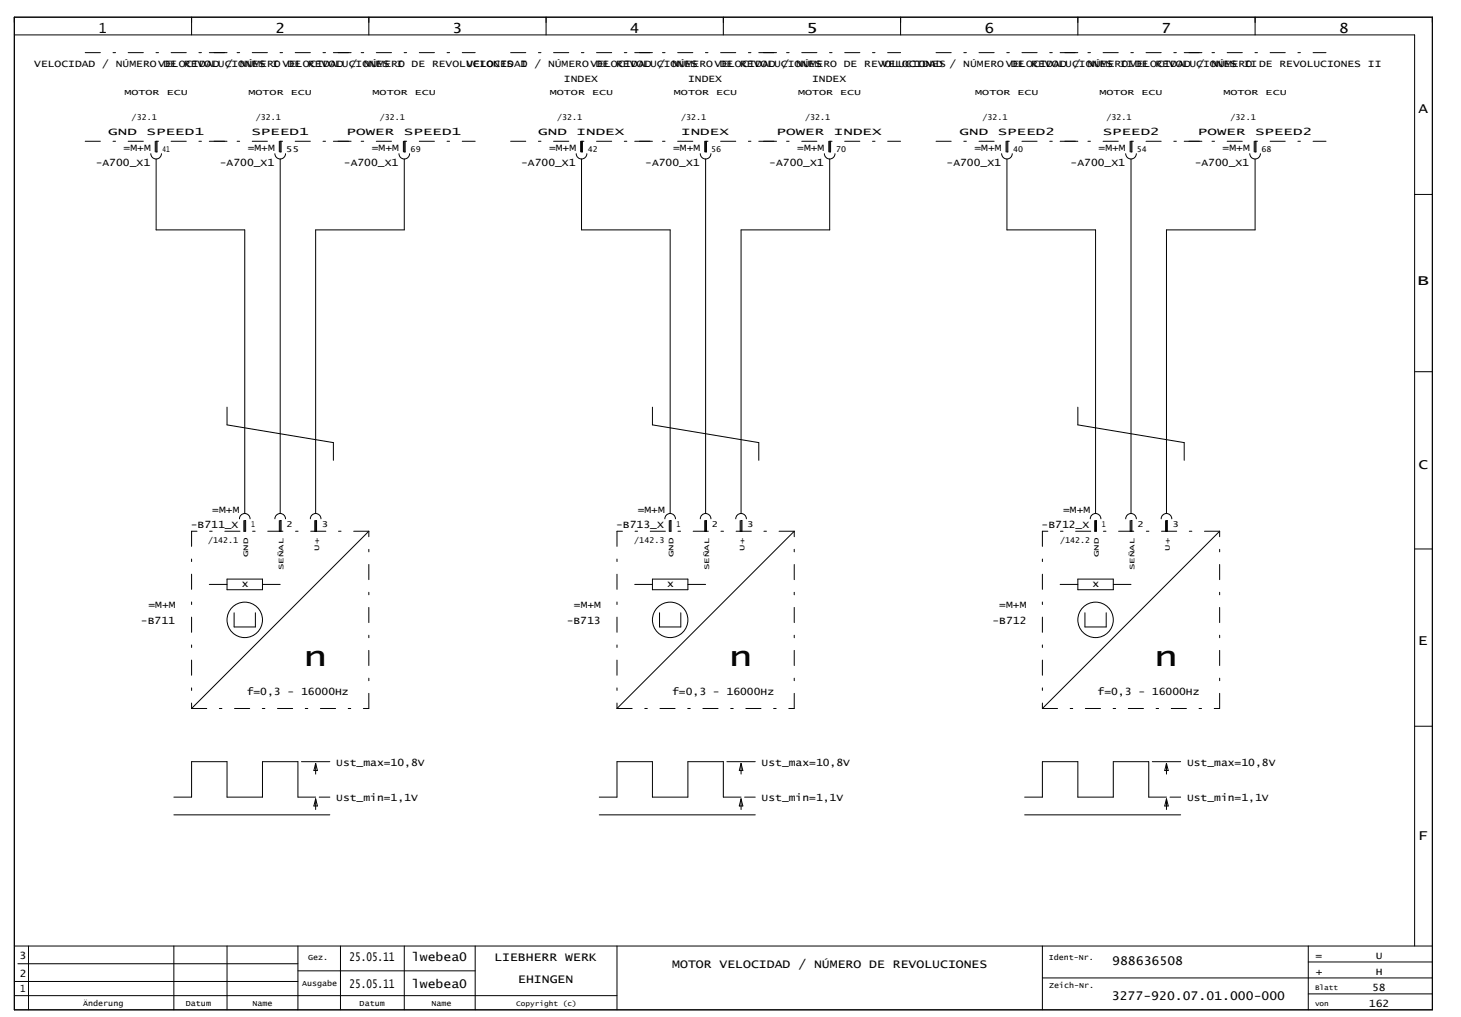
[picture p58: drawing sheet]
<svg xmlns="http://www.w3.org/2000/svg" width="408mm" height="284mm" viewBox="0 0 408 284" stroke-linecap="round" stroke-linejoin="round" font-family="sans-serif">
<defs><g id="words">
<g font-size="7.8">
<text x="84.7" y="186.1">n</text>
<text x="203.5" y="186.1">n</text>
<text x="322.3" y="186.1">n</text>
</g>
<g font-size="3.9">
<text x="27.6" y="9.3">1</text>
<text x="77" y="9.3">2</text>
<text x="126.4" y="9.3">3</text>
<text x="175.9" y="9.3">4</text>
<text x="225.1" y="9.3">5</text>
<text x="274.9" y="9.3">6</text>
<text x="324.4" y="9.3">7</text>
<text x="373.9" y="9.3">8</text>
<text x="396.2" y="31.6">A</text>
<text x="395.8" y="79.6">B</text>
<text x="396.2" y="131.1">C</text>
<text x="396" y="180.1">E</text>
<text x="396" y="234.5">F</text>
</g>
<g font-size="3.4">
<text x="97.6" y="268.5">25.05.11</text>
<text x="115.1" y="268.5">lwebea0</text>
<text x="138" y="268.5">LIEBHERR WERK</text>
<text x="310.6" y="269.5">988636508</text>
<text x="97.6" y="275.9">25.05.11</text>
<text x="115.1" y="275.9">lwebea0</text>
<text x="144.7" y="274.4">EHINGEN</text>
<text x="187.7" y="270.4">MOTOR VELOCIDAD / NÚMERO DE REVOLUCIONES</text>
<text x="310.5" y="279.4">3277-920.07.01.000-000</text>
</g>
<g font-size="2.8">
<text x="9.6" y="18.8">VELOCIDAD / NÚMERO DE REVOLUCIONES I VELOCIDAD / NÚMERO DE REVOLUCIONES I</text>
<text x="44.2" y="18.8">VELOCIDAD / NÚMERO DE REVOLUCIONES I</text>
<text x="130.2" y="18.8">VELOCIDAD / NÚMERO DE REVOLUCIONES</text>
<text x="157.5" y="23">INDEX</text>
<text x="164.9" y="18.8">VELOCIDAD / NÚMERO DE REVOLUCIONES</text>
<text x="192.2" y="23">INDEX</text>
<text x="199.5" y="18.8">VELOCIDAD / NÚMERO DE REVOLUCIONES</text>
<text x="226.8" y="23">INDEX</text>
<text x="246.2" y="18.8">VELOCIDAD / NÚMERO DE REVOLUCIONES IIVELOCIDAD / NÚMERO DE REVOLUCIONES II</text>
<text x="280.8" y="18.8">VELOCIDAD / NÚMERO DE REVOLUCIONES II</text>
<text x="30.2" y="37.6">GND</text>
<text x="40.9" y="37.6">SPEED1</text>
<text x="70.2" y="37.6">SPEED1</text>
<text x="96.8" y="37.6">POWER</text>
<text x="112.8" y="37.6">SPEED1</text>
<text x="150.3" y="37.6">GND</text>
<text x="161" y="37.6">INDEX</text>
<text x="190.3" y="37.6">INDEX</text>
<text x="216.9" y="37.6">POWER</text>
<text x="232.9" y="37.6">INDEX</text>
<text x="268" y="37.6">GND</text>
<text x="278.6" y="37.6">SPEED2</text>
<text x="308" y="37.6">SPEED2</text>
<text x="334.5" y="37.6">POWER</text>
<text x="350.5" y="37.6">SPEED2</text>
<text x="26.7" y="46.5">-A700_X1</text>
<text x="34.5" y="42.2">=M+M</text>
<text x="61.4" y="46.5">-A700_X1</text>
<text x="69.2" y="42.2">=M+M</text>
<text x="96" y="46.5">-A700_X1</text>
<text x="103.8" y="42.2">=M+M</text>
<text x="145.5" y="46.5">-A700_X1</text>
<text x="153.3" y="42.2">=M+M</text>
<text x="180.2" y="46.5">-A700_X1</text>
<text x="188" y="42.2">=M+M</text>
<text x="214.8" y="46.5">-A700_X1</text>
<text x="222.6" y="42.2">=M+M</text>
<text x="264.3" y="46.5">-A700_X1</text>
<text x="272.1" y="42.2">=M+M</text>
<text x="299" y="46.5">-A700_X1</text>
<text x="306.8" y="42.2">=M+M</text>
<text x="333.6" y="46.5">-A700_X1</text>
<text x="341.4" y="42.2">=M+M</text>
<text x="59.3" y="143.1">=M+M</text>
<text x="178.1" y="143.1">=M+M</text>
<text x="296.9" y="143.1">=M+M</text>
<text x="53.3" y="147.5">-B711_X</text>
<text x="172.1" y="147.5">-B713_X</text>
<text x="290.9" y="147.5">-B712_X</text>
<text x="67.5" y="163.9">x</text>
<text x="186.3" y="163.9">x</text>
<text x="305.1" y="163.9">x</text>
<text x="41.5" y="169.9">=M+M</text>
<text x="160.3" y="169.9">=M+M</text>
<text x="279.1" y="169.9">=M+M</text>
<text x="39.4" y="174.2">-B711</text>
<text x="158.3" y="174.2">-B713</text>
<text x="277.2" y="174.2">-B712</text>
<text x="68.9" y="194">f=0,3 - 16000Hz</text>
<text x="187.7" y="194">f=0,3 - 16000Hz</text>
<text x="306.5" y="194">f=0,3 - 16000Hz</text>
<text x="93.9" y="213.8">Ust_max=10,8V</text>
<text x="212.7" y="213.8">Ust_max=10,8V</text>
<text x="331.5" y="213.8">Ust_max=10,8V</text>
<text x="93.9" y="223.7">Ust_min=1,1V</text>
<text x="212.7" y="223.7">Ust_min=1,1V</text>
<text x="331.5" y="223.7">Ust_min=1,1V</text>
<text x="5.4" y="267.8">3</text>
<text x="367.4" y="267.8">=</text>
<text x="384.3" y="267.8">U</text>
<text x="5.5" y="272.7">2</text>
<text x="367.4" y="272.2">+</text>
<text x="384.3" y="272.2">H</text>
<text x="5.6" y="277.2">1</text>
<text x="382.3" y="281.1">162</text>
<text x="383.1" y="276.7">58</text>
</g>
<g font-size="2.2">
<text x="34.8" y="26.4">MOTOR</text>
<text x="46.5" y="26.4">ECU</text>
<text x="69.4" y="26.4">MOTOR</text>
<text x="81.2" y="26.4">ECU</text>
<text x="104.1" y="26.4">MOTOR</text>
<text x="115.8" y="26.4">ECU</text>
<text x="153.6" y="26.4">MOTOR</text>
<text x="165.3" y="26.4">ECU</text>
<text x="188.2" y="26.4">MOTOR</text>
<text x="200" y="26.4">ECU</text>
<text x="222.9" y="26.4">MOTOR</text>
<text x="234.6" y="26.4">ECU</text>
<text x="272.4" y="26.4">MOTOR</text>
<text x="284.1" y="26.4">ECU</text>
<text x="307" y="26.4">MOTOR</text>
<text x="318.8" y="26.4">ECU</text>
<text x="341.7" y="26.4">MOTOR</text>
<text x="353.4" y="26.4">ECU</text>
<text x="36.8" y="33.4">/32.1</text>
<text x="71.4" y="33.4">/32.1</text>
<text x="106.1" y="33.4">/32.1</text>
<text x="155.6" y="33.4">/32.1</text>
<text x="190.2" y="33.4">/32.1</text>
<text x="224.9" y="33.4">/32.1</text>
<text x="274.4" y="33.4">/32.1</text>
<text x="309" y="33.4">/32.1</text>
<text x="343.7" y="33.4">/32.1</text>
<text x="45.4" y="42.3">41</text>
<text x="79.8" y="42.3">55</text>
<text x="114.7" y="42.3">69</text>
<text x="164.2" y="42.3">42</text>
<text x="198.6" y="42.3">56</text>
<text x="233.5" y="42.3">70</text>
<text x="283" y="42.3">40</text>
<text x="317.4" y="42.3">54</text>
<text x="352.3" y="42.3">68</text>
<text x="70.1" y="147.2">1</text>
<text x="80" y="147.2">2</text>
<text x="89.8" y="147.2">3</text>
<text x="188.9" y="147.2">1</text>
<text x="198.8" y="147.2">2</text>
<text x="208.6" y="147.2">3</text>
<text x="307.7" y="147.2">1</text>
<text x="317.6" y="147.2">2</text>
<text x="327.4" y="147.2">3</text>
<text x="58.1" y="151.6">/142.1</text>
<text x="177.1" y="151.6">/142.3</text>
<text x="296" y="151.6">/142.2</text>
<text x="86" y="268">Gez.</text>
<text x="292.9" y="268">Ident-Nr.</text>
<text x="84.3" y="275.5">Ausgabe</text>
<text x="293" y="275.9">Zeich-Nr.</text>
<text x="23.2" y="280.9">Änderung</text>
<text x="51.9" y="280.9">Datum</text>
<text x="70.5" y="280.9">Name</text>
<text x="100.4" y="280.9">Datum</text>
<text x="120.5" y="280.9">Name</text>
</g>
<g font-size="2">
<text x="69.3" y="155.6" transform="rotate(-90 69.3 155.6)">GND</text>
<text x="89.1" y="153.8" transform="rotate(-90 89.1 153.8)">U+</text>
<text x="188.1" y="155.6" transform="rotate(-90 188.1 155.6)">GND</text>
<text x="207.9" y="153.8" transform="rotate(-90 207.9 153.8)">U+</text>
<text x="306.9" y="155.6" transform="rotate(-90 306.9 155.6)">GND</text>
<text x="326.7" y="153.8" transform="rotate(-90 326.7 153.8)">U+</text>
<text x="79.2" y="159.3" transform="rotate(-90 79.2 159.3)">SEÑAL</text>
<text x="198" y="159.3" transform="rotate(-90 198 159.3)">SEÑAL</text>
<text x="316.8" y="159.3" transform="rotate(-90 316.8 159.3)">SEÑAL</text>
<text x="144.2" y="280.8">Copyright (c)</text>
<text x="367.2" y="280.8">von</text>
<text x="367.2" y="276.4">Blatt</text>
</g>
</g></defs>
<g fill="none" stroke="#000" stroke-width=".28">
<path d="M4 4.8h396v277.2h-396zM4 9.7h391.1v254.5M53.5 4.8v4.9M103 4.8v4.9M152.5 4.8v4.9M202 4.8v4.9M251.5 4.8v4.9M301 4.8v4.9M350.5 4.8v4.9M43.4 39.4v3M43.6 39.4v3h.2v-3M78 39.4v3"/>
<path d="M78.2 39.4v3h.3v-3M112.7 39.4v3M112.9 39.4v3h.2v-3M162.2 39.4v3M162.4 39.4v3h.2v-3M196.8 39.4v3M197 39.4v3h.3v-3M231.5 39.4v3M231.7 39.4v3h.2v-3M281 39.4v3M281.2 39.4v3h.2v-3M315.6 39.4v3"/>
<path d="M315.8 39.4v3h.3v-3M350.3 39.4v3M350.5 39.4v3h.2v-3M42.1 42.9a1.49 1.49 0 0 0 1.5 1.5 1.49 1.49 0 0 0 1.5-1.5M43.6 44.4v19.8h24.7v79.2M76.8 42.9a1.49 1.49 0 0 0 1.5 1.5 1.49 1.49 0 0 0 1.4-1.5M78.2 44.4v99M111.4 42.9a1.49 1.49 0 0 0 1.5 1.5 1.49 1.49 0 0 0 1.5-1.5M112.9 44.4v19.8h-24.8v79.2M160.9 42.9a1.49 1.49 0 0 0 1.5 1.5 1.49 1.49 0 0 0 1.5-1.5M162.4 44.4v19.8h24.7v79.2M195.6 42.9a1.49 1.49 0 0 0 1.5 1.5 1.49 1.49 0 0 0 1.4-1.5"/>
<path d="M197 44.4v99M230.2 42.9a1.48 1.48 0 0 0 1.5 1.5 1.48 1.48 0 0 0 1.5-1.5M231.7 44.4v19.8h-24.8v79.2M279.7 42.9a1.49 1.49 0 0 0 1.5 1.5 1.49 1.49 0 0 0 1.5-1.5M281.2 44.4v19.8h24.7v79.2M314.4 42.9a1.48 1.48 0 0 0 1.5 1.5 1.48 1.48 0 0 0 1.4-1.5M315.8 44.4v99M349 42.9a1.48 1.48 0 0 0 1.5 1.5 1.48 1.48 0 0 0 1.5-1.5M350.5 44.4v19.8h-24.8v79.2M395.1 54.3h4.9M63.4 113.7v4.9l29.7 5v4.9M182.2 113.7v4.9l29.7 5v4.9"/>
<path d="M301 113.7v4.9l29.7 5v4.9M395.1 103.8h4.9M66.9 144.9a1.49 1.49 0 0 1 1.5-1.5 1.49 1.49 0 0 1 1.4 1.5M68.1 145.4v2.9h.5v-2.9h-.3v2.9M76.8 144.9a1.49 1.49 0 0 1 1.5-1.5 1.49 1.49 0 0 1 1.4 1.5M78 145.4v2.9h.5v-2.9h-.3v2.9M86.7 144.9a1.49 1.49 0 0 1 1.5-1.5 1.49 1.49 0 0 1 1.4 1.5M87.9 145.4v2.9h.5v-2.9h-.3v2.9M103 148.3l-49.5 49.5M185.7 144.9a1.48 1.48 0 0 1 1.4-1.5 1.48 1.48 0 0 1 1.5 1.5M186.9 145.4v2.9h.5v-2.9h-.3v2.9M195.6 144.9a1.49 1.49 0 0 1 1.5-1.5 1.49 1.49 0 0 1 1.4 1.5"/>
<path d="M196.8 145.4v2.9h.5v-2.9h-.3v2.9M205.5 144.9a1.49 1.49 0 0 1 1.5-1.5 1.49 1.49 0 0 1 1.4 1.5M206.7 145.4v2.9h.5v-2.9h-.3v2.9M221.8 148.3l-49.5 49.5M304.5 144.9a1.48 1.48 0 0 1 1.5-1.5 1.48 1.48 0 0 1 1.4 1.5M305.7 145.4v2.9h.5v-2.9h-.3v2.9M314.4 144.9a1.48 1.48 0 0 1 1.5-1.5 1.48 1.48 0 0 1 1.4 1.5M315.6 145.4v2.9h.5v-2.9h-.3v2.9M324.3 144.9a1.48 1.48 0 0 1 1.5-1.5 1.48 1.48 0 0 1 1.4 1.5M325.5 145.4v2.9h.5v-2.9h-.3v2.9M340.6 148.3l-49.5 49.5M395.1 153.3h4.9"/>
<path d="M58.4 163.2h5M63.4 161.7h9.9v3h-9.9zM65.4 171.1v4h5.9v-4M73.3 163.2h4.9M177.2 163.2h5M182.2 161.7h9.9v3h-9.9zM184.2 171.1v4h5.9v-4M192.1 163.2h4.9M296.1 163.2h4.9M301 161.7h9.9v3h-9.9zM303 171.1v4h5.9v-4M310.9 163.2h4.9"/>
<path d="M88.1 213.2v3M88.1 213.2l.5 2h-.9zM206.9 213.2v3M206.9 213.2l.5 2h-.9zM325.7 213.2l.5 2h-.9zM325.7 213.2v3M395.1 202.8h4.9M48.5 222.6h5v-9.9h9.9v9.9h9.9v-9.9h9.9v9.9h4.9M48.5 227.5h43.6M88.1 223.1v3M88.1 223.1l.5 2h-.9zM167.4 222.6h4.9v-9.9h9.9v9.9h9.9v-9.9h9.9v9.9h4.9"/>
<path d="M167.4 227.5h43.5M206.9 223.1v3M206.9 223.1l.5 2h-.9zM286.2 222.6h4.9v-9.9h9.9v9.9h9.9v-9.9h9.9v9.9h4.9M286.2 227.5h43.5M325.7 223.1l.5 2h-.9zM325.7 223.1v3M4 278h168.3M4 274.1h79.2M4 264.2h396M5 269.1h78.2M8 264.2v17.8"/>
<path d="M48.5 264.2v17.8M63.4 264.2v17.8M83.2 264.2v17.8M83.2 271.1h49.5M95.1 264.2v17.8M112.9 264.2v17.8M132.7 264.2v17.8M172.3 264.2v17.8M291.1 264.2v17.8M291.1 273.1h108.9M365.4 264.2v17.8M365.4 277.5h34.6"/>
<path d="M365.4 268.6h34.6"/>
<circle cx="68.3" cy="173.1" r="5"/>
<circle cx="187.1" cy="173.1" r="5"/>
<circle cx="305.9" cy="173.1" r="5"/>
</g>
<g fill="none" stroke="#000" stroke-width=".28" stroke-dasharray="4.2 3.5 .7 3.5">
<path d="M23.8 14.7h39.6M58.4 14.7h39.7M93.1 14.7h39.6M142.6 14.7h39.6M177.2 14.7h39.6M211.9 14.7h39.6M261.4 14.7h39.6M296.1 14.7h39.5M330.7 14.7h39.6M23.8 39.4h39.6M58.4 39.4h39.7M93.1 39.4h39.6"/>
<path d="M142.6 39.4h39.6M177.2 39.4h39.6M211.9 39.4h39.6M261.4 39.4h39.6M296.1 39.4h39.5M330.7 39.4h39.6M53.5 148.3v49.5M103 148.3h-49.5M172.3 148.3v49.5M221.8 148.3h-49.5M291.1 148.3v49.5M340.6 148.3h-49.5"/>
<path d="M53.5 197.8h49.5M103 197.8v-49.5M172.3 197.8h49.5M221.8 197.8v-49.5M291.1 197.8h49.5M340.6 197.8v-49.5"/>
</g>
<path d="M84.2 212.7h7.9M203 212.7h7.9M321.8 212.7h7.9M89.1 222.6h3M207.9 222.6h3M326.7 222.6h3" fill="none" stroke="#000" stroke-width=".28" stroke-dasharray="8.5 3.5"/>
<use href="#words"/>
</svg>
